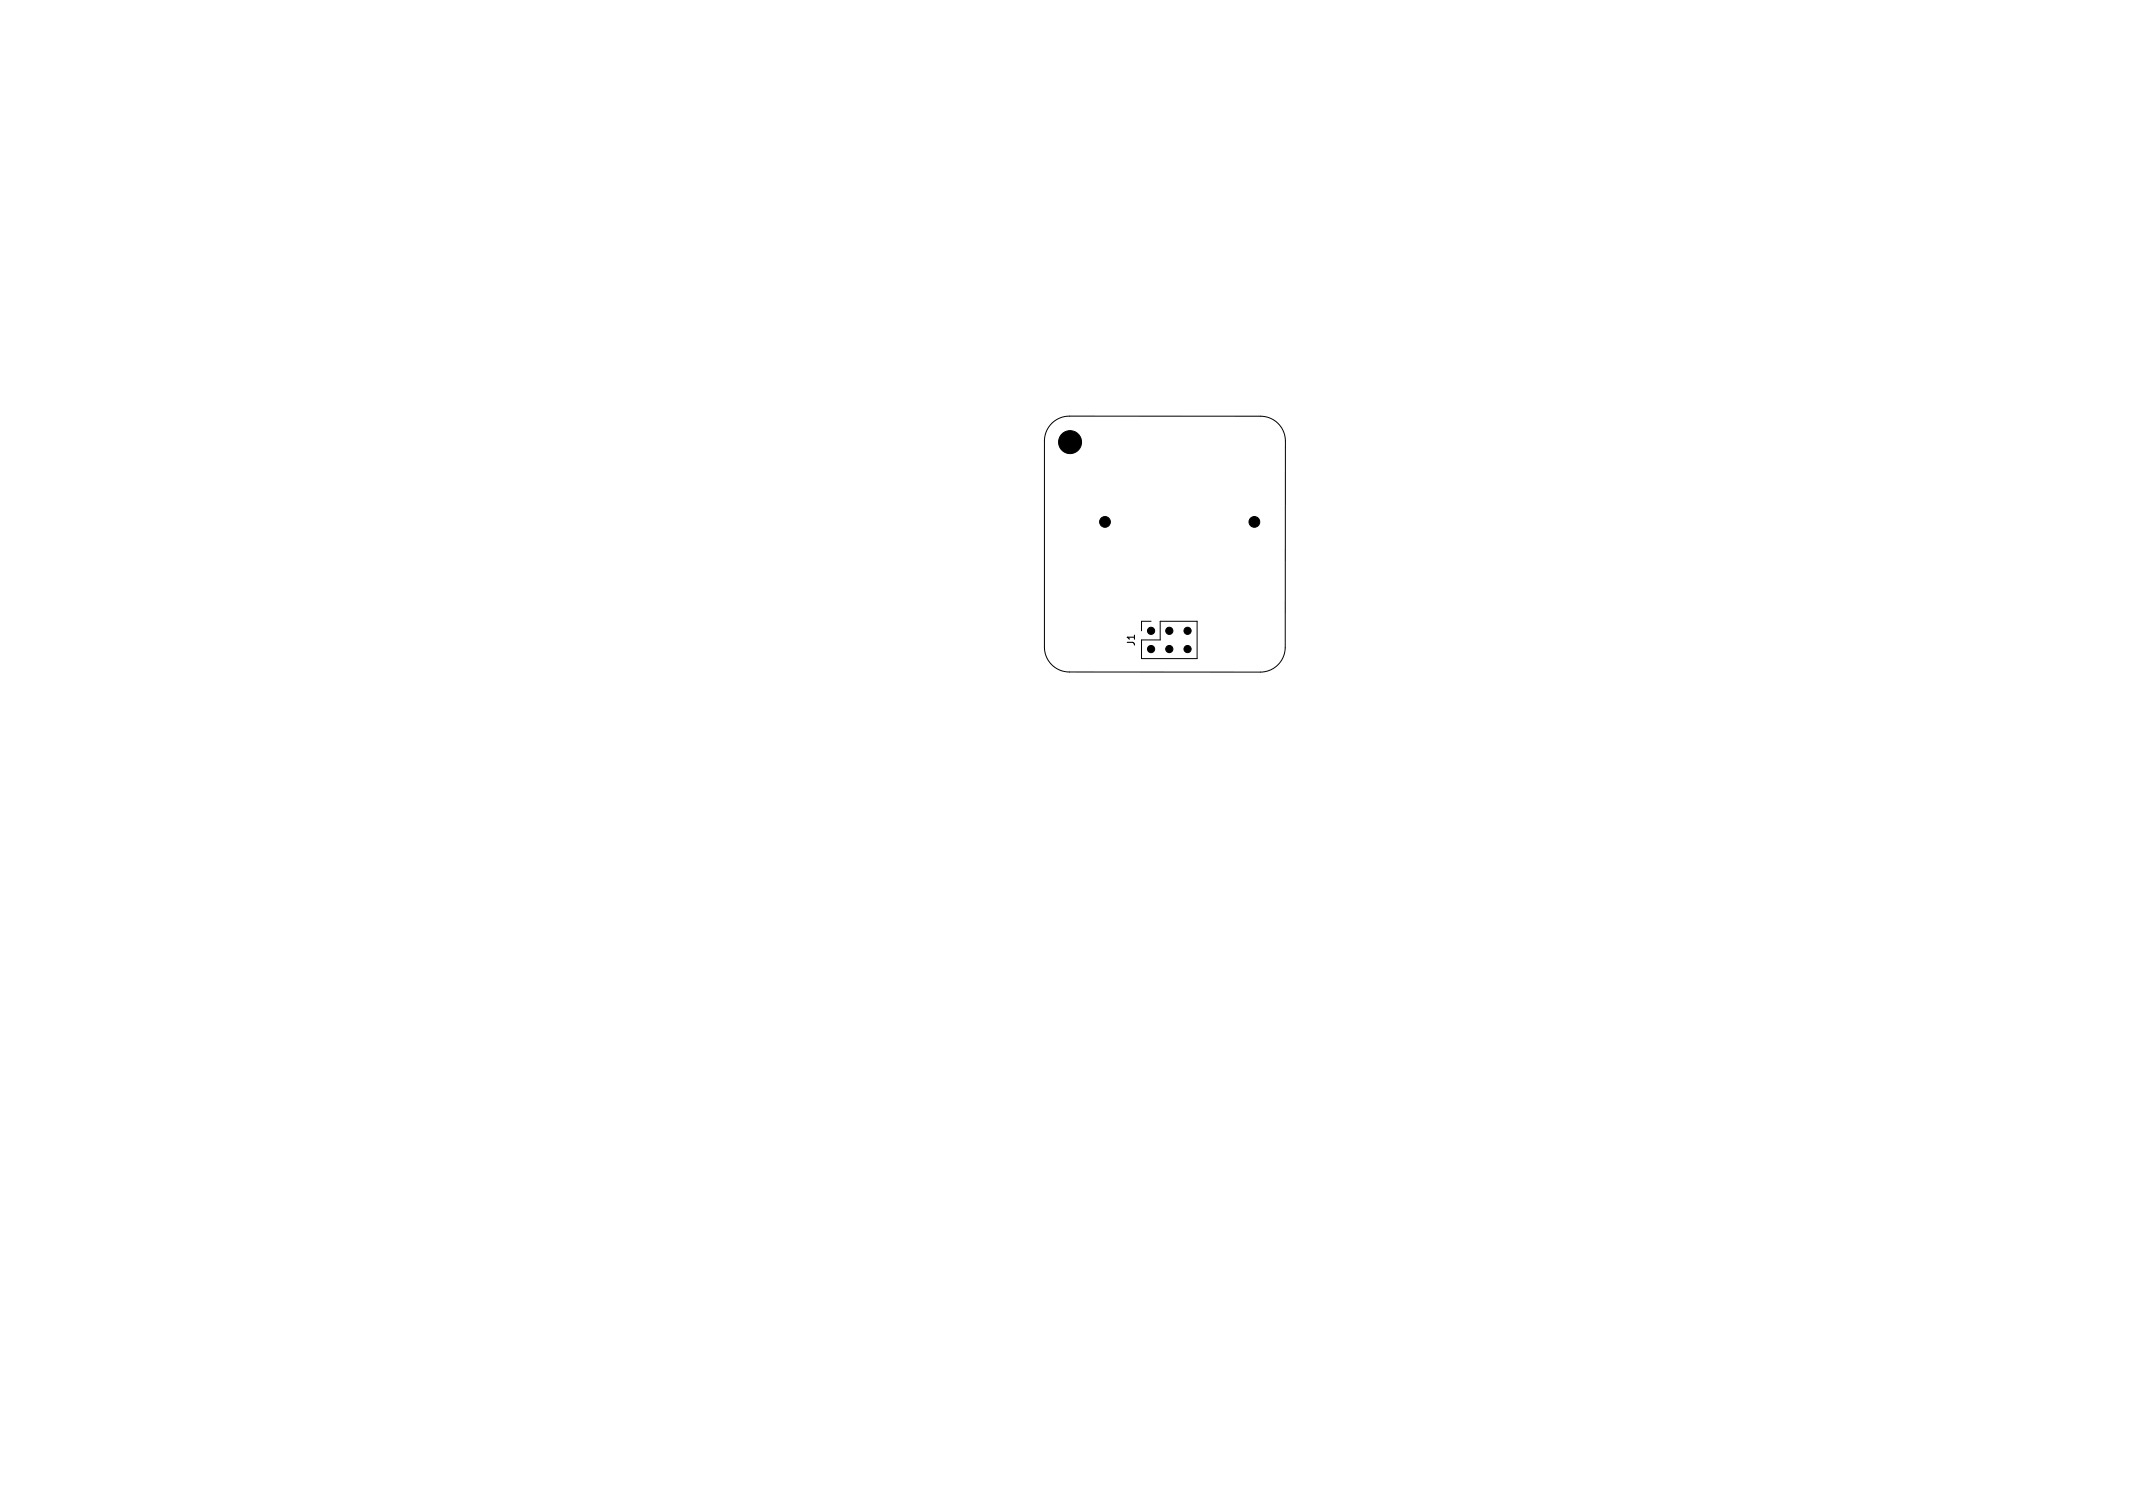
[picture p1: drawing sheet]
<svg xmlns="http://www.w3.org/2000/svg" width="297mm" height="210mm" viewBox="0 0 297 210" stroke-linecap="round" stroke-linejoin="round" font-family="sans-serif">
<defs><g id="words">
<text font-size="1.4" x="158.2" y="90.1" transform="rotate(-90 158.2 90.1)">J1</text>
</g></defs>
<path d="M146.5 58.9a3.5 3.5 0 0 1 2.4-.9h26.6a3.5 3.5 0 0 1 3.5 3.4v28.8a3.5 3.5 0 0 1-3.5 3.4h-26.6a3.5 3.5 0 0 1-3.5-3.5v-28.7a3.5 3.5 0 0 1 1.1-2.5zM160.3 86.5h-1.4v1.4M161.5 86.5h5.2v5.2h-7.8v-2.6h2.6z" fill="none" stroke="#000" stroke-width=".14"/>
<g fill="#000" stroke="#000" stroke-width=".14">
<circle cx="149" cy="61.6" r="1.6"/>
<circle cx="153.9" cy="72.7" r=".75"/>
<circle cx="174.7" cy="72.7" r=".75"/>
<circle cx="160.3" cy="87.9" r=".5"/>
<circle cx="160.3" cy="90.4" r=".5"/>
<circle cx="162.8" cy="87.9" r=".5"/>
<circle cx="162.8" cy="90.4" r=".5"/>
<circle cx="165.4" cy="87.9" r=".5"/>
<circle cx="165.4" cy="90.4" r=".5"/>
</g>
<use href="#words"/>
</svg>
